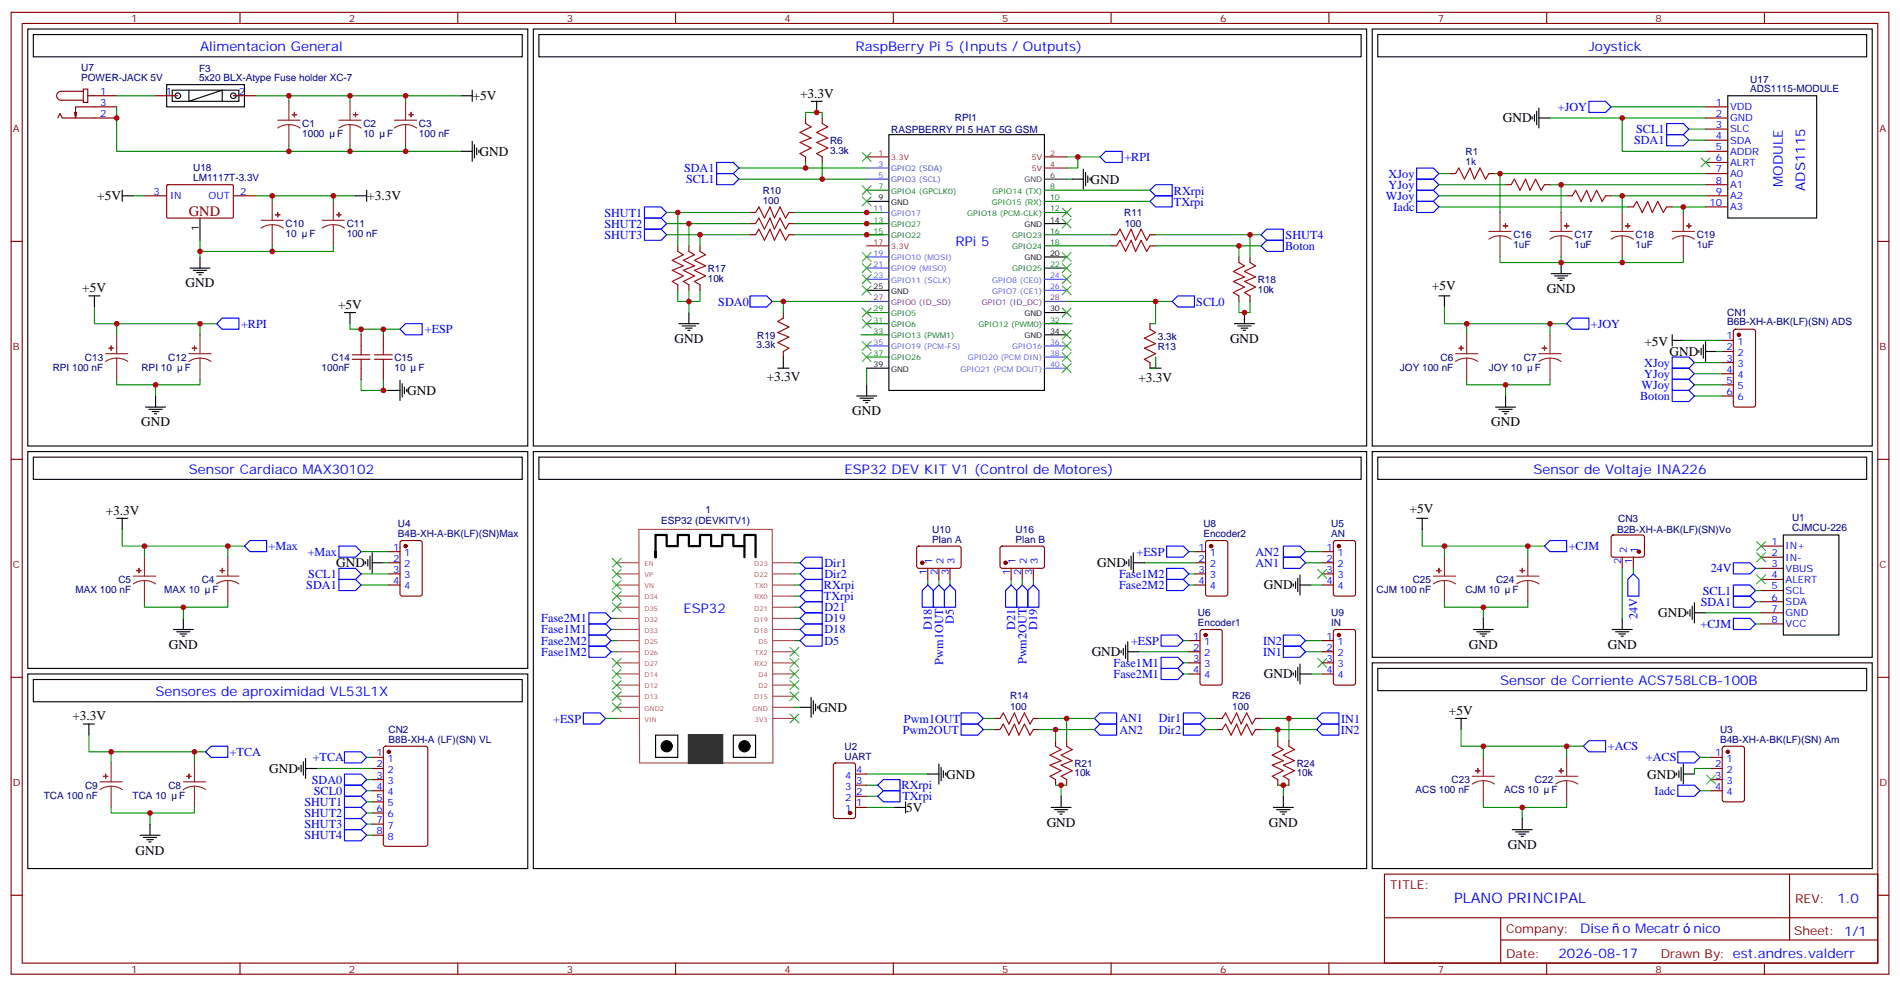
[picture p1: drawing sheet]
<svg xmlns="http://www.w3.org/2000/svg" width="603mm" height="313mm" viewBox="0 0 603 313" stroke-linecap="round" stroke-linejoin="round" font-family="sans-serif">
<defs><g id="words">
<text font-size="4.6" fill="#800" x="60" y="68.5">GND</text>
<text font-size="4.6" fill="#00f" x="461.7" y="286.3">PLANO PRINCIPAL</text>
<g font-size="4.2" fill="#00f">
<text x="63.5" y="16.3">Alimentacion General</text>
<text x="271.6" y="16.3">RaspBerry Pi 5 (Inputs / Outputs)</text>
<text x="504.5" y="16.3">Joystick</text>
<text x="566.1" y="59.3" transform="rotate(-90 566.1 59.3)">MODULE</text>
<text x="573.1" y="60.5" transform="rotate(-90 573.1 60.5)">ADS1115</text>
<text x="303.4" y="78">RPi 5</text>
<text x="60" y="150.3">Sensor Cardiaco MAX30102</text>
<text x="268.1" y="150.3">ESP32 DEV KIT V1 (Control de Motores)</text>
<text x="486.8" y="150.3">Sensor de Voltaje INA226</text>
<text x="217" y="194.4">ESP32</text>
<text x="49.4" y="220.9">Sensores de aproximidad VL53L1X</text>
<text x="476.2" y="217.3">Sensor de Corriente ACS758LCB-100B</text>
<text x="583.4" y="286.6">1.0</text>
<text x="501.7" y="296.1">Dise</text>
<text x="515.1" y="296.1">o Mecatr</text>
<text x="537.7" y="296.1">nico</text>
<text x="494.8" y="303.9">2026-08-17</text>
</g>
<g font-size="4.2">
<text x="150.1" y="31.8">+5V</text>
<text x="254" y="31">+3.3V</text>
<text x="477.1" y="38.8">GND</text>
<text x="152.2" y="49.4">GND</text>
<text x="346.3" y="58.3">GND</text>
<text x="30.9" y="63.5">+5V</text>
<text x="116.6" y="63.5">+3.3V</text>
<text x="26.1" y="92.7">+5V</text>
<text x="58.9" y="91.2">GND</text>
<text x="454.6" y="92.1">+5V</text>
<text x="491.1" y="92.9">GND</text>
<text x="107.3" y="98.1">+5V</text>
<text x="214.1" y="108.8">GND</text>
<text x="390.5" y="108.8">GND</text>
<text x="522.1" y="109.7">+5V</text>
<text x="530" y="112.9">GND</text>
<text x="129.3" y="125.3">GND</text>
<text x="243.4" y="120.8">+3.3V</text>
<text x="361.5" y="121.2">+3.3V</text>
<text x="270.6" y="131.7">GND</text>
<text x="44.8" y="135.3">GND</text>
<text x="473.4" y="135.3">GND</text>
<text x="33.5" y="163.2">+3.3V</text>
<text x="447.5" y="162.7">+5V</text>
<text x="106.7" y="180">GND</text>
<text x="348.4" y="180">GND</text>
<text x="401.3" y="187">GND</text>
<text x="526.5" y="195.8">GND</text>
<text x="53.6" y="205.8">GND</text>
<text x="346.6" y="208.2">GND</text>
<text x="466.4" y="205.8">GND</text>
<text x="510.5" y="205.8">GND</text>
<text x="401.3" y="215.2">GND</text>
<text x="259.8" y="225.8">GND</text>
<text x="460" y="226.7">+5V</text>
<text x="23" y="228.5">+3.3V</text>
<text x="85.5" y="245.2">GND</text>
<text x="300.4" y="247">GND</text>
<text x="523" y="247.1">GND</text>
<text x="287.7" y="257.6">5V</text>
<text x="332.3" y="262.2">GND</text>
<text x="402.9" y="262.2">GND</text>
<text x="478.7" y="269.3">GND</text>
<text x="43" y="271.1">GND</text>
</g>
<g font-size="3.9" fill="#00f">
<text x="494.6" y="35.2">+JOY</text>
<text x="518.8" y="45.8">SDA1</text>
<text x="519.5" y="42.2">SCL1</text>
<text x="357" y="51">+RPI</text>
<text x="217.2" y="54.6">SDA1</text>
<text x="217.8" y="58.1">SCL1</text>
<text x="440.9" y="56.3">XJoy</text>
<text x="440.9" y="59.8">YJoy</text>
<text x="372.7" y="61.7">RXrpi</text>
<text x="372.7" y="65.2">TXrpi</text>
<text x="440" y="63.4">WJoy</text>
<text x="191.9" y="68.7">SHUT1</text>
<text x="442.5" y="66.9">Iadc</text>
<text x="191.9" y="72.2">SHUT2</text>
<text x="191.9" y="75.7">SHUT3</text>
<text x="408.2" y="75.7">SHUT4</text>
<text x="408" y="79.4">Boton</text>
<text x="228.1" y="96.9">SDA0</text>
<text x="379.8" y="97">SCL0</text>
<text x="76.5" y="104">+RPI</text>
<text x="134.9" y="105.7">+ESP</text>
<text x="505.1" y="104">+JOY</text>
<text x="522" y="116.3">XJoy</text>
<text x="522" y="119.8">YJoy</text>
<text x="521.2" y="123.3">WJoy</text>
<text x="520.8" y="126.9">Boton</text>
<text x="85.3" y="174.5">+Max</text>
<text x="97.7" y="176.3">+Max</text>
<text x="261.8" y="179.8">Dir1</text>
<text x="360.9" y="176.4">+ESP</text>
<text x="398.6" y="176.3">AN2</text>
<text x="398.6" y="179.8">AN1</text>
<text x="498.1" y="174.5">+CJM</text>
<text x="97.9" y="183.3">SCL1</text>
<text x="261.8" y="183.3">Dir2</text>
<text x="355.3" y="183.3">Fase1M2</text>
<text x="543.1" y="181.6">24V</text>
<text x="97.2" y="186.9">SDA1</text>
<text x="261.6" y="190.5">TXrpi</text>
<text x="261.6" y="186.9">RXrpi</text>
<text x="355.3" y="186.9">Fase2M2</text>
<text x="540.6" y="188.6">SCL1</text>
<text x="171.9" y="197.4">Fase2M1</text>
<text x="261.8" y="193.9">D21</text>
<text x="261.8" y="197.4">D19</text>
<text x="302.9" y="198" transform="rotate(-90 302.9 198)">D5</text>
<text x="519.9" y="196.4" transform="rotate(-90 519.9 196.4)">24V</text>
<text x="540" y="192.2">SDA1</text>
<text x="171.9" y="201">Fase1M1</text>
<text x="261.8" y="201">D18</text>
<text x="295.8" y="199.8" transform="rotate(-90 295.8 199.8)">D18</text>
<text x="322.3" y="199.8" transform="rotate(-90 322.3 199.8)">D21</text>
<text x="329.3" y="199.8" transform="rotate(-90 329.3 199.8)">D19</text>
<text x="539.9" y="199.2">+CJM</text>
<text x="171.9" y="208">Fase1M2</text>
<text x="171.9" y="204.5">Fase2M2</text>
<text x="261.8" y="204.5">D5</text>
<text x="359.1" y="204.6">+ESP</text>
<text x="401" y="208">IN1</text>
<text x="401" y="204.5">IN2</text>
<text x="299.5" y="210.8" transform="rotate(-90 299.5 210.8)">Pwm1OUT</text>
<text x="325.9" y="210.7" transform="rotate(-90 325.9 210.7)">Pwm2OUT</text>
<text x="353.6" y="211.6">Fase1M1</text>
<text x="353.6" y="215.1">Fase2M1</text>
<text x="175.7" y="229.3">+ESP</text>
<text x="286.6" y="232.7">Pwm2OUT</text>
<text x="287" y="229.3">Pwm1OUT</text>
<text x="355.4" y="232.7">AN2</text>
<text x="355.4" y="229.2">AN1</text>
<text x="367.9" y="232.7">Dir2</text>
<text x="367.9" y="229.2">Dir1</text>
<text x="425.7" y="232.8">IN2</text>
<text x="425.8" y="229.2">IN1</text>
<text x="72.9" y="239.9">+TCA</text>
<text x="510.5" y="238">+ACS</text>
<text x="99.3" y="241.5">+TCA</text>
<text x="522.5" y="241.5">+ACS</text>
<text x="99" y="248.6">SDA0</text>
<text x="286.2" y="250.4">RXrpi</text>
<text x="96.6" y="255.7">SHUT1</text>
<text x="99.7" y="252.1">SCL0</text>
<text x="286.5" y="253.9">TXrpi</text>
<text x="525.4" y="252.1">Iadc</text>
<text x="96.6" y="262.7">SHUT3</text>
<text x="96.6" y="259.2">SHUT2</text>
<text x="96.6" y="266.2">SHUT4</text>
</g>
<g font-size="3.9" fill="#800">
<text x="441.3" y="281.9">TITLE:</text>
<text x="570" y="286.6">REV:</text>
<text x="478.2" y="296.1">Company:</text>
<text x="569.6" y="296.7">Sheet: 1/1</text>
<text x="478.2" y="303.8">Date:</text>
<text x="527.3" y="303.9">Drawn By: est.andres.valderr</text>
</g>
<g font-size="3.2" fill="#800">
<text x="41.6" y="6.9">1</text>
<text x="110.8" y="6.9">2</text>
<text x="179.9" y="6.9">3</text>
<text x="249.1" y="6.9">4</text>
<text x="318.2" y="6.9">5</text>
<text x="387.3" y="6.9">6</text>
<text x="456.5" y="6.9">7</text>
<text x="525.6" y="6.9">8</text>
<text x="4.1" y="42">A</text>
<text x="596.7" y="42">A</text>
<text x="4.1" y="111.2">B</text>
<text x="596.7" y="111.2">B</text>
<text x="4.1" y="180.3">C</text>
<text x="596.7" y="180.3">C</text>
<text x="4.1" y="249.4">D</text>
<text x="596.7" y="249.4">D</text>
<text x="41.6" y="308.5">1</text>
<text x="110.8" y="308.5">2</text>
<text x="179.9" y="308.5">3</text>
<text x="249.1" y="308.5">4</text>
<text x="318.2" y="308.5">5</text>
<text x="387.3" y="308.5">6</text>
<text x="456.5" y="308.5">7</text>
<text x="525.6" y="308.5">8</text>
</g>
<g font-size="3.2" fill="#000080">
<text x="25.8" y="22.7">U7</text>
<text x="63.2" y="22.8">F3</text>
<text x="25.8" y="25.7">POWER-JACK 5V</text>
<text x="63.2" y="25.8">5x20 BLX-Atype Fuse holder XC-7</text>
<text x="555.7" y="29.3">ADS1115-MODULE</text>
<text x="555.7" y="26.3">U17</text>
<text x="96" y="40.3">C1</text>
<text x="115.4" y="40.3">C2</text>
<text x="133" y="40.3">C3</text>
<text x="303.2" y="38.5">RPI1</text>
<text x="96" y="43.5">1000</text>
<text x="107.1" y="43.5">F</text>
<text x="115.4" y="43.5">10</text>
<text x="122.9" y="43.5">F</text>
<text x="133" y="43.5">100 nF</text>
<text x="263.5" y="45.7">R6</text>
<text x="283" y="42.2">RASPBERRY PI 5 HAT 5G GSM</text>
<text x="263.5" y="48.8">3.3k</text>
<text x="465.3" y="52.2">1k</text>
<text x="465.3" y="49">R1</text>
<text x="61.3" y="57.3">LM1117T-3.3V</text>
<text x="61.3" y="54.3">U18</text>
<text x="242.2" y="64.6">100</text>
<text x="242.2" y="61.4">R10</text>
<text x="356.9" y="68.6">R11</text>
<text x="90.7" y="75.2">10</text>
<text x="90.7" y="72.1">C10</text>
<text x="98.3" y="75.2">F</text>
<text x="110.1" y="75.2">100 nF</text>
<text x="110.1" y="72.1">C11</text>
<text x="357.1" y="72.1">100</text>
<text x="480.5" y="75.6">C16</text>
<text x="499.9" y="75.6">C17</text>
<text x="519.3" y="75.6">C18</text>
<text x="538.7" y="75.6">C19</text>
<text x="480.5" y="78.8">1uF</text>
<text x="499.9" y="78.8">1uF</text>
<text x="519.3" y="78.8">1uF</text>
<text x="538.7" y="78.8">1uF</text>
<text x="224.7" y="89.4">10k</text>
<text x="224.7" y="86.2">R17</text>
<text x="399.3" y="89.7">R18</text>
<text x="399.3" y="92.9">10k</text>
<text x="548.4" y="100.2">CN1</text>
<text x="240.4" y="107.4">R19</text>
<text x="367.6" y="107.9">3.3k</text>
<text x="548.4" y="103.2">B6B-XH-A-BK(LF)(SN) ADS</text>
<text x="240.2" y="110.5">3.3k</text>
<text x="367.6" y="111">R13</text>
<text x="16.7" y="117.6">RPI 100 nF</text>
<text x="27" y="114.5">C13</text>
<text x="44.9" y="117.6">RPI 10</text>
<text x="53.4" y="114.5">C12</text>
<text x="58.7" y="117.6">F</text>
<text x="102.1" y="117.6">100nF</text>
<text x="105.3" y="114.4">C14</text>
<text x="125.2" y="117.6">10</text>
<text x="125.2" y="114.4">C15</text>
<text x="132.8" y="117.6">F</text>
<text x="444.5" y="117.6">JOY 100 nF</text>
<text x="457.4" y="114.5">C6</text>
<text x="472.7" y="117.6">JOY 10</text>
<text x="483.8" y="114.5">C7</text>
<text x="487.3" y="117.6">F</text>
<text x="126.3" y="167.2">U4</text>
<text x="209.9" y="166.2">ESP32 (DEVKITV1)</text>
<text x="224" y="162.7">1</text>
<text x="382.1" y="167.2">U8</text>
<text x="422.6" y="167.2">U5</text>
<text x="513.8" y="165.6">CN3</text>
<text x="569" y="165.4">U1</text>
<text x="126.3" y="170.4">B4B-XH-A-BK(LF)(SN)Max</text>
<text x="296" y="172.2">Plan A</text>
<text x="296" y="169">U10</text>
<text x="322.4" y="172.2">Plan B</text>
<text x="322.4" y="169">U16</text>
<text x="382.1" y="170.4">Encoder2</text>
<text x="422.6" y="170.4">AN</text>
<text x="513.4" y="169.2">B2B-XH-A-BK(LF)(SN)Vo</text>
<text x="569" y="168.5">CJMCU-226</text>
<text x="37.6" y="185">C5</text>
<text x="64" y="185">C4</text>
<text x="448.6" y="185">C25</text>
<text x="475" y="185">C24</text>
<text x="24" y="188.1">MAX 100 nF</text>
<text x="52.1" y="188.1">MAX 10</text>
<text x="67.5" y="188.1">F</text>
<text x="437.1" y="188.1">CJM 100 nF</text>
<text x="465.2" y="188.1">CJM 10</text>
<text x="480.2" y="188.1">F</text>
<text x="380.3" y="195.4">U6</text>
<text x="422.6" y="195.4">U9</text>
<text x="380.3" y="198.6">Encoder1</text>
<text x="422.6" y="198.6">IN</text>
<text x="320.7" y="221.9">R14</text>
<text x="391.2" y="221.9">R26</text>
<text x="320.7" y="225.1">100</text>
<text x="391.2" y="225.1">100</text>
<text x="123.4" y="232.6">CN2</text>
<text x="546.1" y="232.5">U3</text>
<text x="123.4" y="235.6">B8B-XH-A (LF)(SN) VL</text>
<text x="268.1" y="237.8">U2</text>
<text x="546.1" y="235.7">B4B-XH-A-BK(LF)(SN) Am</text>
<text x="268.1" y="241">UART</text>
<text x="341.1" y="243.2">R21</text>
<text x="411.7" y="243.2">R24</text>
<text x="27" y="250.3">C9</text>
<text x="53.4" y="250.3">C8</text>
<text x="341.1" y="246.3">10k</text>
<text x="411.7" y="246.3">10k</text>
<text x="449.4" y="251.6">ACS 100 nF</text>
<text x="460.9" y="248.5">C23</text>
<text x="477.6" y="251.6">ACS 10</text>
<text x="487.4" y="248.5">C22</text>
<text x="492.6" y="251.6">F</text>
<text x="13.9" y="253.4">TCA 100 nF</text>
<text x="42.1" y="253.4">TCA 10</text>
<text x="56.9" y="253.4">F</text>
</g>
<g font-size="3.2" fill="#00f">
<text x="31.7" y="30">1</text>
<text x="31.7" y="33.5">3</text>
<text x="52.7" y="30">1</text>
<text x="75.8" y="30">2</text>
<text x="544.8" y="33.5">1</text>
<text x="549.3" y="35">VDD</text>
<text x="31.7" y="37.1">2</text>
<text x="544.8" y="37.1">2</text>
<text x="544.8" y="40.6">3</text>
<text x="549.3" y="38.5">GND</text>
<text x="544.8" y="44.1">4</text>
<text x="544.8" y="47.7">5</text>
<text x="549.3" y="42">SLC</text>
<text x="549.3" y="45.5">SDA</text>
<text x="544.8" y="51.2">6</text>
<text x="549.3" y="52.6">ALRT</text>
<text x="549.3" y="49.1">ADDR</text>
<text x="544.8" y="58.2">8</text>
<text x="544.8" y="54.7">7</text>
<text x="549.3" y="59.7">A1</text>
<text x="549.3" y="56.1">A0</text>
<text x="48.8" y="61.8">3</text>
<text x="54" y="63.2">IN</text>
<text x="66.2" y="63.2">OUT</text>
<text x="76.2" y="61.8">2</text>
<text x="542.8" y="65.3">10</text>
<text x="544.8" y="61.8">9</text>
<text x="549.3" y="63.2">A2</text>
<text x="549.3" y="66.7">A3</text>
<text x="548.1" y="107.6">1</text>
<text x="548.1" y="111.2">2</text>
<text x="551.6" y="109.4">1</text>
<text x="551.6" y="112.9">2</text>
<text x="548.1" y="114.7">3</text>
<text x="548.1" y="118.2">4</text>
<text x="551.6" y="116.5">3</text>
<text x="551.6" y="120">4</text>
<text x="548.1" y="121.7">5</text>
<text x="548.1" y="125.3">6</text>
<text x="551.6" y="123.5">5</text>
<text x="551.6" y="127">6</text>
<text x="562.4" y="172.9">1</text>
<text x="124.8" y="174.7">1</text>
<text x="124.8" y="178.2">2</text>
<text x="128.3" y="176.4">1</text>
<text x="128.3" y="180">2</text>
<text x="296" y="179" transform="rotate(-90 296 179)">1</text>
<text x="299.5" y="179" transform="rotate(-90 299.5 179)">2</text>
<text x="303" y="179" transform="rotate(-90 303 179)">3</text>
<text x="322.4" y="179" transform="rotate(-90 322.4 179)">1</text>
<text x="326" y="179" transform="rotate(-90 326 179)">2</text>
<text x="329.5" y="179" transform="rotate(-90 329.5 179)">3</text>
<text x="380.6" y="174.7">1</text>
<text x="380.6" y="178.2">2</text>
<text x="384.1" y="176.4">1</text>
<text x="384.1" y="180">2</text>
<text x="421.1" y="174.7">1</text>
<text x="421.1" y="178.2">2</text>
<text x="424.6" y="176.4">1</text>
<text x="424.6" y="180">2</text>
<text x="514.7" y="179" transform="rotate(-90 514.7 179)">2</text>
<text x="516.5" y="175.5" transform="rotate(-90 516.5 175.5)">2</text>
<text x="518.2" y="179" transform="rotate(-90 518.2 179)">1</text>
<text x="520" y="175.5" transform="rotate(-90 520 175.5)">1</text>
<text x="562.4" y="176.4">2</text>
<text x="562.4" y="180">3</text>
<text x="566.9" y="174.3">IN+</text>
<text x="566.9" y="177.8">IN-</text>
<text x="124.8" y="181.7">3</text>
<text x="124.8" y="185.2">4</text>
<text x="128.3" y="183.5">3</text>
<text x="294.2" y="182.5" transform="rotate(-90 294.2 182.5)">1</text>
<text x="297.7" y="182.5" transform="rotate(-90 297.7 182.5)">2</text>
<text x="301.3" y="182.5" transform="rotate(-90 301.3 182.5)">3</text>
<text x="320.7" y="182.5" transform="rotate(-90 320.7 182.5)">1</text>
<text x="324.2" y="182.5" transform="rotate(-90 324.2 182.5)">2</text>
<text x="327.7" y="182.5" transform="rotate(-90 327.7 182.5)">3</text>
<text x="380.6" y="181.7">3</text>
<text x="380.6" y="185.2">4</text>
<text x="384.1" y="183.5">3</text>
<text x="421.1" y="181.7">3</text>
<text x="421.1" y="185.2">4</text>
<text x="424.6" y="183.5">3</text>
<text x="562.4" y="183.5">4</text>
<text x="566.9" y="181.4">VBUS</text>
<text x="566.9" y="184.9">ALERT</text>
<text x="128.3" y="187">4</text>
<text x="384.1" y="187">4</text>
<text x="424.6" y="187">4</text>
<text x="562.4" y="187">5</text>
<text x="562.4" y="190.5">6</text>
<text x="566.9" y="188.4">SCL</text>
<text x="566.9" y="191.9">SDA</text>
<text x="562.4" y="194.1">7</text>
<text x="562.4" y="197.6">8</text>
<text x="566.9" y="195.5">GND</text>
<text x="378.8" y="202.9">1</text>
<text x="421.1" y="202.9">1</text>
<text x="566.9" y="199">VCC</text>
<text x="378.8" y="206.4">2</text>
<text x="378.8" y="209.9">3</text>
<text x="382.3" y="204.6">1</text>
<text x="382.3" y="208.2">2</text>
<text x="421.1" y="206.4">2</text>
<text x="421.1" y="209.9">3</text>
<text x="424.6" y="204.6">1</text>
<text x="424.6" y="208.2">2</text>
<text x="378.8" y="213.5">4</text>
<text x="382.3" y="211.7">3</text>
<text x="382.3" y="215.2">4</text>
<text x="421.1" y="213.5">4</text>
<text x="424.6" y="211.7">3</text>
<text x="424.6" y="215.2">4</text>
<text x="119.5" y="239.9">1</text>
<text x="544.6" y="239.9">1</text>
<text x="119.5" y="243.5">2</text>
<text x="123" y="241.7">1</text>
<text x="123" y="245.2">2</text>
<text x="271.8" y="245.2">4</text>
<text x="544.6" y="243.5">2</text>
<text x="548.1" y="241.7">1</text>
<text x="548.1" y="245.2">2</text>
<text x="119.5" y="247">3</text>
<text x="119.5" y="250.5">4</text>
<text x="123" y="248.7">3</text>
<text x="268.3" y="250.5">3</text>
<text x="268.3" y="247">4</text>
<text x="271.8" y="248.7">3</text>
<text x="544.6" y="247">3</text>
<text x="544.6" y="250.5">4</text>
<text x="548.1" y="248.7">3</text>
<text x="119.5" y="254">5</text>
<text x="119.5" y="257.6">6</text>
<text x="123" y="252.3">4</text>
<text x="123" y="255.8">5</text>
<text x="268.3" y="257.6">1</text>
<text x="268.3" y="254">2</text>
<text x="271.8" y="255.8">1</text>
<text x="271.8" y="252.3">2</text>
<text x="548.1" y="252.3">4</text>
<text x="119.5" y="261.1">7</text>
<text x="123" y="259.3">6</text>
<text x="123" y="262.9">7</text>
<text x="119.5" y="264.6">8</text>
<text x="123" y="266.4">8</text>
</g>
<text font-size="3.2" x="63.1" y="73.3" transform="rotate(-90 63.1 73.3)">1</text>
<g font-size="2.5" fill="#f00">
<text x="278.9" y="49.4">1</text>
<text x="282.9" y="50.8">3.3V</text>
<text x="327.6" y="50.8">5V</text>
<text x="333.4" y="49.4">2</text>
<text x="333.4" y="53">4</text>
<text x="327.6" y="54.4">5V</text>
<text x="277.3" y="77.6">17</text>
<text x="282.9" y="79.1">3.3V</text>
</g>
<g font-size="2.5" fill="#06c">
<text x="278.9" y="53">3</text>
<text x="278.9" y="56.5">5</text>
<text x="282.9" y="54.4">GPIO2 (SDA)</text>
<text x="282.9" y="57.9">GPIO3 (SCL)</text>
</g>
<g font-size="2.5" fill="#333">
<text x="325.2" y="57.9">GND</text>
<text x="333.4" y="56.5">6</text>
</g>
<g font-size="2.5" fill="#060">
<text x="278.9" y="60">7</text>
<text x="282.9" y="61.4">GPIO4 (GPCLK0)</text>
<text x="314.9" y="64.9">GPIO15 (RX)</text>
<text x="315.1" y="61.4">GPIO14 (TX)</text>
<text x="333.4" y="60">8</text>
<text x="333.4" y="63.5">10</text>
<text x="277.3" y="70.6">13</text>
<text x="307.1" y="68.5">GPIO18 (PCM-CLK)</text>
<text x="333.4" y="67.1">12</text>
<text x="277.3" y="74.1">15</text>
<text x="282.9" y="72">GPIO27</text>
<text x="282.9" y="75.5">GPIO22</text>
<text x="321.4" y="75.5">GPIO23</text>
<text x="333.4" y="74.1">16</text>
<text x="333.4" y="77.6">18</text>
<text x="321.4" y="79.1">GPIO24</text>
<text x="321.4" y="86.1">GPIO25</text>
<text x="333.4" y="84.7">22</text>
<text x="277.3" y="98.8">29</text>
<text x="282.9" y="100.2">GPIO5</text>
<text x="277.3" y="102.3">31</text>
<text x="277.3" y="105.9">33</text>
<text x="282.9" y="103.8">GPIO6</text>
<text x="282.9" y="107.3">GPIO13 (PWM1)</text>
<text x="310.7" y="103.8">GPIO12 (PWM0)</text>
<text x="333.4" y="102.3">32</text>
<text x="277.3" y="112.9">37</text>
<text x="282.9" y="114.3">GPIO26</text>
</g>
<g font-size="2.5">
<text x="278.9" y="63.5">9</text>
<text x="282.9" y="64.9">GND</text>
<text x="333.4" y="70.6">14</text>
<text x="325.2" y="72">GND</text>
<text x="325.2" y="82.6">GND</text>
<text x="333.4" y="81.2">20</text>
<text x="277.3" y="91.8">25</text>
<text x="282.9" y="93.2">GND</text>
<text x="325.2" y="100.2">GND</text>
<text x="333.4" y="98.8">30</text>
<text x="325.2" y="107.3">GND</text>
<text x="333.4" y="105.9">34</text>
<text x="277.3" y="116.5">39</text>
<text x="282.9" y="117.9">GND</text>
</g>
<g font-size="2.5" fill="#90f">
<text x="277.3" y="67.1">11</text>
<text x="282.9" y="68.5">GPIO17</text>
<text x="277.3" y="81.2">19</text>
<text x="282.9" y="82.6">GPIO10 (MOSI)</text>
<text x="277.3" y="84.7">21</text>
<text x="277.3" y="88.2">23</text>
<text x="282.9" y="86.1">GPIO9 (MISO)</text>
<text x="282.9" y="89.6">GPIO11 (SCLK)</text>
<text x="315" y="89.6">GPIO8 (CE0)</text>
<text x="333.4" y="88.2">24</text>
<text x="315" y="93.2">GPIO7 (CE1)</text>
<text x="333.4" y="91.8">26</text>
<text x="277.3" y="109.4">35</text>
<text x="282.9" y="110.8">GPIO19 (PCM-FS)</text>
<text x="321.4" y="110.8">GPIO16</text>
<text x="333.4" y="109.4">36</text>
<text x="333.4" y="112.9">38</text>
<text x="304.9" y="117.9">GPIO21 (PCM DOUT)</text>
<text x="307.3" y="114.3">GPIO20 (PCM DIN)</text>
<text x="333.4" y="116.5">40</text>
</g>
<g font-size="2.5" fill="#609">
<text x="277.3" y="95.3">27</text>
<text x="333.4" y="95.3">28</text>
<text x="282.9" y="96.7">GPIO0 (ID_SD)</text>
<text x="311.7" y="96.7">GPIO1 (ID_DC)</text>
</g>
<g font-size="2.1" fill="#a54b4b">
<text x="204.7" y="179.6">EN</text>
<text x="239.5" y="179.6">D23</text>
<text x="204.7" y="183.1">VP</text>
<text x="239.5" y="183.1">D22</text>
<text x="204.7" y="190.2">D34</text>
<text x="204.7" y="186.6">VN</text>
<text x="239.5" y="190.2">RX0</text>
<text x="239.7" y="186.6">TX0</text>
<text x="204.7" y="197.2">D32</text>
<text x="204.7" y="193.7">D35</text>
<text x="239.5" y="197.2">D19</text>
<text x="239.5" y="193.7">D21</text>
<text x="204.7" y="200.7">D33</text>
<text x="239.5" y="200.7">D18</text>
<text x="204.7" y="207.8">D26</text>
<text x="204.7" y="204.3">D25</text>
<text x="239.7" y="207.8">TX2</text>
<text x="240.8" y="204.3">D5</text>
<text x="204.7" y="214.9">D14</text>
<text x="204.7" y="211.3">D27</text>
<text x="239.5" y="211.3">RX2</text>
<text x="240.8" y="214.9">D4</text>
<text x="204.7" y="221.9">D13</text>
<text x="204.7" y="218.4">D12</text>
<text x="239.5" y="221.9">D15</text>
<text x="240.8" y="218.4">D2</text>
<text x="204.7" y="225.4">GND2</text>
<text x="239" y="225.4">GND</text>
<text x="204.7" y="229">VIN</text>
<text x="239.7" y="229">3V3</text>
</g>
</g></defs>
<g fill="none" stroke="#870000" stroke-width=".35">
<path d="M3.5 3.9h596.2v305.2h-596.2zM7.1 7.4h589.1v298.1h-589.1zM76.2 3.9v3.5M145.3 3.9v3.5M214.5 3.9v3.5M283.6 3.9v3.5M352.8 3.9v3.5M421.9 3.9v3.5M491.1 3.9v3.5M560.2 3.9v3.5M18.3 37.4l.7-1.4 .8 1.4h17.2M24.3 35.7l-.3 1.7"/>
<path d="M26.5 28.3h1.4v4.2h-1.4zM26.5 29h-7.1a1.41 1.41 0 0 0-1.4 1.4 1.41 1.41 0 0 0 1.4 1.4h7.1M27.9 30.4h9.1M37 33.9h-13v3.5l-.4-1.7M49.4 30.4h7M74.1 30.4h7M255.8 37.4v1.8M261.1 37.4v1.8M541.5 37.4h7.1M541.5 33.9h7.1M53 58.8l.3-.2h20.6l.2 .3-.1 10.1-.3 .2-20.6-.1-.2-.3zM255.8 49.8v1.7"/>
<path d="M261.1 49.8v1.7M460.4 55.1h1.7M472.7 55.1h1.8M478 58.6h1.8M490.4 58.6h1.7M541.5 41h7.1M541.5 44.5h7.1M541.5 58.6h7.1M541.5 55.1h7.1M541.5 51.5h7.1M541.5 48h7.1M3.5 76.6h3.6"/>
<path d="M45.9 62.1h7M74.1 62.1h7M215.2 78v1.8M218.7 78v1.8M222.2 78v1.8M238.1 74.5h1.8M238.1 70.9h1.8M238.1 67.4h1.8M250.5 74.5h1.7M250.5 70.9h1.7M250.5 67.4h1.7M352.8 74.5h1.7"/>
<path d="M352.8 78h1.7M365.1 74.5h1.8M365.1 78h1.8M497.4 62.1h1.8M509.8 62.1h1.7M516.8 65.7h1.8M529.2 65.7h1.7M541.5 65.7h7.1M541.5 62.1h7.1M596.2 76.6h3.5M215.2 90.3v1.8M218.7 90.3v1.8"/>
<path d="M222.2 90.3v1.8M248.7 99.2v1.7M393.3 81.5v1.8M393.3 93.9v1.7M396.9 81.5v1.8M396.9 93.9v1.7M114.7 106.2v3.5M114.7 116.8v3.5M121.7 106.2v3.5M121.7 116.8v3.5M248.7 111.5v1.8M365.1 102.7v1.8"/>
<path d="M365.1 115v1.8M546.8 108h3.5M546.8 111.5h3.5M546.8 115h3.5M546.8 118.6h3.5M550.6 104.7l.4-.2h5.7l.6 .4 .1 23.5-.5 .7-5.9 .1-.6-.5-.1-23.5zM546.8 122.1h3.5M546.8 125.6h3.5M3.5 145.7h3.6M596.2 145.7h3.5M123.5 175h3.5M123.5 178.5h3.5"/>
<path d="M127.2 171.7l.5-.2h5.6l.7 .4 .1 16.5-.5 .7h-5.9l-.6-.4-.1-16.5zM291.3 173.5l.4-.3 13 .1 .5 .7-.1 5.9-.7 .4-12.9-.1-.5-.6v-5.6zM317.7 173.5l.5-.3 13 .1 .4 .7-.1 5.9-.6 .4-13-.1-.4-.6v-5.6zM379.2 175h3.6M379.2 178.5h3.6M383 171.7l.5-.2h5.6l.7 .4v16.5l-.4 .7h-5.9l-.7-.4v-16.5zM419.8 175h3.5M419.8 178.5h3.5M423.6 171.7l.4-.2h5.7l.6 .4 .1 16.5-.5 .7h-5.9l-.6-.4-.1-16.5zM511.8 169.9l.4-.2 9.5 .1 .4 .6-.1 5.9-.6 .5-9.4-.1-.5-.6v-5.7zM515.1 176.8v3.5M518.6 176.8v3.5"/>
<path d="M559.2 173.2h7M559.2 176.8h7M123.5 182.1h3.5M123.5 185.6h3.5M294.6 180.3v3.5M298.1 180.3v3.5M301.6 180.3v3.5M321 180.3v3.5M324.6 180.3v3.5M328.1 180.3v3.5M379.2 182.1h3.6M379.2 185.6h3.6"/>
<path d="M381.2 199.9l.5-.2h5.6l.7 .4 .1 16.5-.5 .7h-5.9l-.6-.4-.1-16.5zM419.8 182.1h3.5M419.8 185.6h3.5M423.6 199.9l.4-.2h5.7l.6 .4 .1 16.5-.5 .7h-5.9l-.6-.4-.1-16.5zM559.2 180.3h7M559.2 183.8h7M559.2 187.4h7M559.2 190.9h7M559.2 194.4h7M559.2 197.9h7M3.5 214.9h3.6M377.5 203.2h3.5"/>
<path d="M377.5 206.8h3.5M377.5 210.3h3.5M377.5 213.8h3.5M419.8 203.2h3.5M419.8 206.8h3.5M419.8 210.3h3.5M419.8 213.8h3.5M596.2 214.9h3.5M121.9 237l.5-.3h12.7l.7 .5v30.6l-.4 .6-13 .1-.6-.5-.1-30.5zM315.7 227.9h1.8M315.7 231.5h1.8M328.1 227.9h1.7"/>
<path d="M328.1 231.5h1.7M335.1 235v1.7M338.7 235v1.7M386.3 227.9h1.8M386.3 231.5h1.8M398.6 227.9h1.8M398.6 231.5h1.8M405.7 235v1.7M409.2 235v1.7M547 237l.5-.3h5.7l.6 .5 .1 16.5-.5 .6-5.9 .1-.6-.5-.1-16.4zM118.2 240.3h3.5M118.2 243.8h3.5"/>
<path d="M118.2 247.3h3.5M118.2 250.9h3.5M118.2 254.4h3.5M118.2 257.9h3.5M264.8 242.2l.5-.2h5.6l.7 .5v16.5l-.4 .6-5.9 .1-.7-.5v-16.5zM271.6 256.2h3.6M271.6 252.6h3.6M271.6 249.1h3.6M271.6 245.6h3.6M335.1 247.3v1.8M338.7 247.3v1.8M405.7 247.3v1.8"/>
<path d="M409.2 247.3v1.8M543.3 240.3h3.5M543.3 243.8h3.5M543.3 247.3h3.5M543.3 250.9h3.5M118.2 261.4h3.5M118.2 265h3.5M439.6 277.3h156.6v28.2h-156.6zM568.2 277.3v20.9M3.5 284h3.6M439.6 291.2h156.5M476.5 298.2h119.6"/>
<path d="M476.5 291.2v14.1M596.2 284h3.5M76.2 305.5v3.6M145.3 305.5v3.6M214.5 305.5v3.6M283.6 305.5v3.6M352.8 305.5v3.6M421.9 305.5v3.6M491.1 305.5v3.6M560.2 305.5v3.6"/>
</g>
<g fill="none" stroke="#008700" stroke-width=".35">
<path d="M37 33.9v14.1h109.4M37 30.4h12.4M81.1 30.4h65.3M91.7 30.4v1.7M111.1 30.4v1.7M128.8 30.4v1.7M255.8 37.4v-1.7h5.3v1.7M492.1 37.4h49.4M511.5 33.9h30M515.1 37.4v10.6h26.4M91.7 46.2v1.8M111.1 46.2v1.8"/>
<path d="M128.8 46.2v1.8M234.6 56.8h40.6M234.6 53.3h40.6M255.8 51.5v1.8M261.1 51.5v5.3M338.7 56.8h1.7M338.7 49.8h10.5M342.2 49.8v3.5h-3.5M456.8 55.1h3.6M456.8 58.6h21.2M474.5 55.1h1.7v12.3M476.2 55.1h65.3"/>
<path d="M492.1 58.6h3.6v8.8M495.7 58.6h45.8M536.2 44.5h5.3M536.2 41h5.3M42.3 62.1h3.6M63.5 76.2v5.3M81.1 62.1h31.8M86.4 78v1.8h-22.9M86.4 62.1v1.8M105.8 78v1.8h-19.4M105.8 62.1v1.8M211.7 67.4h26.4"/>
<path d="M211.7 70.9h26.4M211.7 74.5h26.4M215.2 67.4v10.6M218.7 70.9v7.1M222.2 74.5v3.5M252.2 67.4h28.3M252.2 70.9h28.3M252.2 74.5h28.3M338.7 74.5h14.1M338.7 78h14.1M338.7 60.4h26.4M338.7 63.9h26.4"/>
<path d="M366.9 78h26.4v3.5M366.9 74.5h33.5M393.3 78h7.1M396.9 74.5v7M456.8 62.1h40.6M456.8 65.7h60M511.5 62.1h3.6v5.3M515.1 62.1h26.4M530.9 65.7h3.6v1.7M534.5 65.7h7M30 97.4v5.3h38.8M215.2 92.1v3.5h3.5v3.6"/>
<path d="M218.7 92.1v3.5h3.5v-3.5M245.2 95.6h30M248.7 95.6v3.6M338.7 95.6h33.5M366.9 95.6v7.1h-1.8M393.3 95.6v3.6h3.6v-3.6M458.6 97.4v5.3h38.8M476.2 81.5v1.8h19.5M495.7 81.5v1.8h19.4v-1.8M534.5 81.5v1.8h-19.4M37 102.7v3.5M63.5 102.7v3.5"/>
<path d="M111.1 102.7v1.8h15.9M114.7 104.5v1.7M121.7 104.5v1.7M273.4 106.2h1.8M275.2 116.8v5.3M338.7 102.7h1.7M366.9 113.3v3.5h-1.8M465.7 102.7v3.5M492.1 102.7v3.5M534.5 108h12.3M538 118.6h8.8M538 115h8.8"/>
<path d="M545 111.5h1.8M37 120.3v1.8h26.5v-1.8M49.4 122.1v3.5M114.7 120.3v3.6h7v-3.6M121.7 123.9h1.8M465.7 120.3v1.8h26.4v-1.8M478 122.1v3.5M538 125.6h8.8M538 122.1h8.8M38.8 168v5.2h38.8M45.9 173.2v3.6M72.3 173.2v3.6"/>
<path d="M114.7 175h8.8M121.7 178.5h1.8M252.2 178.5h1.8M363.4 178.5h15.8M377.5 175h1.7M414.5 175h5.3M414.5 178.5h5.3M451.6 168v5.2h38.8M458.6 173.2v3.6M485.1 173.2v3.6M45.9 190.9v1.8h26.4v-1.8M58.2 192.7v3.5"/>
<path d="M114.7 182.1h8.8M114.7 185.6h8.8M194 199.7h1.8M194 196.2h1.8M252.2 182.1h1.8M252.2 185.6h1.8M252.2 199.7h1.8M252.2 196.2h1.8M252.2 192.7h1.8M252.2 189.1h1.8M294.6 183.8v1.8M298.1 183.8v1.8"/>
<path d="M301.6 183.8v1.8M321 183.8v1.8M324.6 183.8v1.8M328.1 183.8v1.8M377.5 182.1h1.7M377.5 185.6h1.7M416.3 185.6h3.5M458.6 190.9v1.8h26.5v-1.8M471 192.7v3.5M515.1 180.3v15.9M518.6 180.3v1.8M541.5 194.4h17.7"/>
<path d="M557.4 180.3h1.8M557.4 187.4h1.8M557.4 190.9h1.8M557.4 197.9h1.8M194 203.2h1.8M194 206.8h1.8M252.2 203.2h1.8M361.6 206.8h15.9M375.7 203.2h1.8M375.7 210.3h1.8M375.7 213.8h1.8M414.5 203.2h5.3"/>
<path d="M414.5 206.8h5.3M416.3 213.8h3.5M28.2 233.2v5.3h37.1M35.3 238.5v3.5M61.7 238.5v3.5M192.3 227.9h3.5M252.2 224.4h1.8M312.2 227.9h3.5M312.2 231.5h3.5M329.8 227.9h8.9v7.1M329.8 231.5h5.3v3.5M335.1 231.5h12.4"/>
<path d="M338.7 227.9h8.8M382.8 227.9h3.5M382.8 231.5h3.5M400.4 231.5h5.3v3.5M400.4 227.9h8.8v7.1M405.7 231.5h12.3M409.2 227.9h8.8M463.9 231.5v5.2h38.8M471 236.7v3.6M497.4 236.7v3.6M35.3 256.2v1.7h26.4v-1.7M47.6 257.9v3.5"/>
<path d="M100.5 243.8h17.7M116.4 247.3h1.8M116.4 250.9h1.8M116.4 240.3h1.8M116.4 254.4h1.8M116.4 257.9h1.8M275.2 249.1h3.5M275.2 252.6h3.5M275.2 256.2h8.8M275.2 245.6h19.4M335.1 249.1h3.6M336.9 249.1v3.5"/>
<path d="M405.7 249.1h3.5M407.5 249.1v3.5M471 254.4v1.8h26.4v-1.8M483.3 256.2v3.5M539.8 250.9h3.5M539.8 240.3h3.5M543.3 243.8h-5.3v1.8M116.4 261.4h1.8M116.4 265h1.8"/>
</g>
<g fill="none" stroke="#8c2424" stroke-width=".35">
<path d="M88.2 38.1h7M91.7 39.5l-1.8 .3-1.7 .8M91.7 39.5l1.9 .3 1.6 .8M91.7 32.1v6M91.7 39.5v6.7M107.6 38.1h7.1M111.1 39.5l-1.8 .3-1.7 .8M111.1 39.5l1.9 .3 1.7 .8M111.1 32.1v6M111.1 39.5v6.7M125.2 38.1h7.1M128.8 39.5l-1.9 .3-1.7 .8"/>
<path d="M128.8 39.5l1.8 .3 1.7 .8M128.8 32.1v6M128.8 39.5v6.7M82.9 69.9h7.1M86.4 71.3l-1.8 .2-1.7 .9M86.4 71.3l1.9 .2 1.7 .9M86.4 63.9v6M86.4 71.3v6.7M102.3 69.9h7.1M105.8 71.3l-1.8 .2-1.7 .9M105.8 71.3l1.9 .2 1.7 .9M105.8 63.9v6"/>
<path d="M105.8 71.3v6.7M472.7 73.4h7.1M476.2 74.8l-1.8 .3-1.7 .8M476.2 74.8l1.9 .3 1.7 .8M476.2 67.4v6M476.2 74.8v6.7M492.1 73.4h7.1M495.7 74.8l-1.9 .3-1.7 .8M495.7 74.8l1.8 .3 1.7 .8M495.7 67.4v6M495.7 74.8v6.7M511.5 73.4h7.1"/>
<path d="M515.1 74.8l-1.9 .3-1.7 .8M515.1 74.8l1.8 .3 1.7 .8M515.1 67.4v6M515.1 74.8v6.7M530.9 73.4h7.1M534.5 74.8l-1.9 .3-1.7 .8M534.5 74.8l1.8 .3 1.7 .8M534.5 67.4v6M534.5 74.8v6.7M33.5 112.2h7.1M37 113.6l1.9 .3 1.7 .8M37 113.6l-1.8 .3-1.7 .8"/>
<path d="M37 106.2v6M37 113.6v6.7M60 112.2h7M63.5 113.6l1.9 .3 1.6 .8M63.5 113.6l-1.9 .3-1.6 .8M63.5 106.2v6M63.5 113.6v6.7M462.1 112.2h7.1M465.7 113.6l1.8 .3 1.7 .8M465.7 113.6l-1.9 .3-1.7 .8M465.7 106.2v6M465.7 113.6v6.7"/>
<path d="M488.6 112.2h7.1M492.1 113.6l1.9 .3 1.7 .8M492.1 113.6l-1.8 .3-1.7 .8M492.1 106.2v6M492.1 113.6v6.7M45.9 176.8v6M72.3 176.8v6M458.6 176.8v6M485.1 176.8v6M42.3 182.8h7.1M45.9 184.2l1.8 .2 1.7 .8M45.9 184.2l-1.9 .2-1.7 .8"/>
<path d="M45.9 184.2v6.7M68.8 182.8h7M72.3 184.2l1.9 .2 1.6 .8M72.3 184.2l-1.8 .2-1.7 .8M72.3 184.2v6.7M455.1 182.8h7M458.6 184.2l1.9 .2 1.6 .8M458.6 184.2l-1.8 .2-1.7 .8M458.6 184.2v6.7M481.5 182.8h7.1M485.1 184.2l1.8 .2 1.7 .8M485.1 184.2l-1.9 .2-1.7 .8"/>
<path d="M485.1 184.2v6.7M31.7 248h7.1M35.3 249.4l1.8 .3 1.7 .8M35.3 249.4l-1.9 .3-1.7 .8M35.3 242v6M35.3 249.4v6.8M58.2 248h7.1M61.7 249.4l1.9 .3 1.7 .8M61.7 249.4l-1.8 .3-1.7 .8M61.7 242v6M61.7 249.4v6.8M467.4 246.3h7.1"/>
<path d="M471 247.7l1.8 .2 1.7 .8M471 247.7l-1.9 .2-1.7 .8M471 240.3v6M471 247.7v6.7M493.9 246.3h7M497.4 247.7l1.9 .2 1.6 .8M497.4 247.7l-1.8 .2-1.7 .8M497.4 240.3v6M497.4 247.7v6.7"/>
</g>
<g fill="#8c2424" stroke="#8c2424" stroke-width=".35">
<path d="M92.8 36.4h1.4z"/>
<path d="M93.5 35.7v1.4z"/>
<path d="M112.2 36.4h1.4z"/>
<path d="M112.9 35.7v1.4z"/>
<path d="M129.8 36.4h1.4z"/>
<path d="M130.5 35.7v1.4z"/>
<path d="M43.4 181h1.4z"/>
<path d="M44.1 180.3v1.4z"/>
<path d="M69.8 181h1.5z"/>
<path d="M70.6 180.3v1.4z"/>
<path d="M59.3 246.3h1.4z"/>
<path d="M60 245.6v1.4z"/>
<path d="M32.8 246.3h1.4z"/>
<path d="M33.5 245.6v1.4z"/>
<path d="M463.2 110.5h1.4z"/>
<path d="M463.9 109.7v1.5z"/>
<path d="M489.7 110.5h1.4z"/>
<path d="M490.4 109.7v1.5z"/>
<path d="M87.5 68.1l1.4 .1z"/>
<path d="M88.2 67.4v1.4z"/>
<path d="M106.9 68.1l1.4 .1z"/>
<path d="M107.6 67.4v1.4z"/>
<path d="M61 110.5h1.4z"/>
<path d="M61.7 109.7l.1 1.5z"/>
<path d="M34.6 110.5h1.4z"/>
<path d="M35.3 109.7v1.5z"/>
<path d="M477.3 71.6l1.4 .1z"/>
<path d="M478 70.9v1.5z"/>
<path d="M496.7 71.6l1.4 .1z"/>
<path d="M497.4 70.9v1.5z"/>
<path d="M516.1 71.6l1.4 .1z"/>
<path d="M516.8 70.9v1.5z"/>
<path d="M535.5 71.6l1.4 .1z"/>
<path d="M536.2 70.9v1.5z"/>
<path d="M494.9 244.5h1.5z"/>
<path d="M495.7 243.8v1.4z"/>
<path d="M468.5 244.5h1.4z"/>
<path d="M469.2 243.8v1.4z"/>
<path d="M482.6 181h1.4z"/>
<path d="M483.3 180.3v1.4z"/>
<path d="M456.1 181h1.5z"/>
<path d="M456.8 180.3l.1 1.4z"/>
</g>
<g fill="none" stroke="#000" stroke-width=".35">
<path d="M8.8 9.2h158.8v132.3h-158.8zM10.6 11h155.2v7h-155.2zM169.3 9.2h264.6v132.3h-264.6zM171.1 11h261.1v7h-261.1zM435.7 9.2h158.7v132.3h-158.7zM437.4 11h155.3v7h-155.3zM52.9 26.8h24.7v7.1h-24.7zM54.7 28.6h21.1v3.5h-21.1zM60 28.6v3.5l10.6-3.5v3.5M146.4 30.4h3.5M149.9 28.6v3.5M257.5 32.1h3.6"/>
<path d="M259.3 32.1v3.6M486.5 37.1v.7M487.2 36.4v2.1M487.9 35.3v4.2M488.6 37.4h3.5M488.6 34.3v6.3M548.6 30.4h28.2v38.8h-28.2zM146.4 48h3.5M149.9 44.8v6.4M150.6 45.9v4.2M151.3 47v2.1M152 47.7v.7"/>
<path d="M282.2 42.7h49.4v81.2h-49.4zM340.4 56.8h3.6M344 53.7v6.3M344.7 54.7v4.2M345.4 55.8v2.1M346.1 56.5v.7M38.8 62.1h3.5M38.8 60.4v3.5M63.5 69.2v7M112.9 62.1h3.5M116.4 60.4v3.5M275.2 63.9h7"/>
<path d="M331.6 70.9h7.1M28.2 93.9h3.5M30 93.9v3.5M60.3 85.1h6.4M61.4 85.8h4.2M62.4 86.5h2.2M63.1 87.2h.8M63.5 81.5v3.6M109.4 99.2h3.5M111.1 99.2v3.5M218.7 99.2v3.5M275.2 92.1h7"/>
<path d="M331.6 81.5h7.1M331.6 99.2h7.1M395.1 99.2v3.5M456.8 93.9h3.6M458.6 93.9v3.5M492.5 86.8h6.3M493.5 87.5h4.3M494.6 88.2h2.1M495.3 88.9h.7M495.7 83.3v3.5M215.5 102.7h6.4M216.6 103.4h4.2"/>
<path d="M217.7 104.1h2.1M218.4 104.8h.7M246.9 116.8h3.6M248.7 113.3v3.5M275.2 116.8h7M331.6 106.2h7.1M365.1 116.8h3.6M366.9 113.3v3.5M391.9 102.7h6.4M393 103.4h4.2M394.1 104.1h2.1M394.8 104.8h.7"/>
<path d="M530.9 108h3.6M530.9 106.2v3.5M539.4 111.2v.7M540.1 110.5v2.1M540.8 109.4v4.2M541.5 111.5h3.5M541.5 108.3v6.4M46.2 129.2h6.4M47.3 129.9h4.2M48.3 130.6h2.1M49 131.3h.7M49.4 125.6v3.6"/>
<path d="M123.5 123.9h3.5M127 120.7v6.3M127.7 121.7v4.3M128.4 122.8v2.1M129.1 123.5v.7M272 125.6h6.3M273 126.3h4.3M274.1 127h2.1M274.8 127.7h.7M275.2 122.1v3.5M474.8 129.2h6.4M475.9 129.9h4.2"/>
<path d="M477 130.6h2.1M477.7 131.3h.7M478 125.6v3.6M8.8 143.3h158.8v68.8h-158.8zM10.6 145h155.2v7.1h-155.2zM169.3 143.3h264.6v132.3h-264.6zM171.1 145h261.1v7.1h-261.1zM435.7 143.3h158.7v65.2h-158.7zM437.4 145h155.3v7.1h-155.3zM37 164.4h3.6M38.8 164.4v3.6M116.1 178.2v.7"/>
<path d="M116.8 177.5v2.1M117.5 176.4v4.3M118.2 178.5h3.5M118.2 175.4v6.3M357.7 178.2v.7M358.4 177.5v2.1M359.1 176.4v4.3M359.8 178.5h3.6M359.8 175.4v6.3M449.8 164.4h3.5M451.6 164.4v3.6M566.2 169.7h17.6v31.8h-17.6z"/>
<path d="M55 199.7h6.4M58.2 196.2v3.5M410.6 185.2v.7M411.3 184.5v2.2M412 183.5v4.2M412.7 185.6h3.6M412.7 182.4v6.4M467.8 199.7h6.3M471 196.2v3.5M511.9 199.7h6.3M515.1 196.2v3.5M535.9 194.1v.7"/>
<path d="M536.6 193.4v2.1M537.3 192.3v4.2M538 194.4h3.5M538 191.2v6.4M8.8 213.8h158.8v61.8h-158.8zM10.6 215.6h155.2v7h-155.2zM56.1 200.4h4.2M57.1 201.1h2.2M57.9 201.8h.7M356 206.4v.7M356.7 205.7v2.1M357.4 204.6v4.3"/>
<path d="M358.1 206.8h3.5M358.1 203.6v6.3M410.6 213.5v.7M411.3 212.8v2.1M412 211.7v4.2M412.7 210.6v6.4M412.7 213.8h3.6M435.7 210.3h158.7v65.3h-158.7zM437.4 212.1h155.3v7h-155.3zM468.8 200.4h4.3M469.9 201.1h2.1M470.6 201.8h.7"/>
<path d="M512.9 200.4h4.3M514 201.1h2.1M514.7 201.8h.7M26.5 229.7h3.5M28.2 229.7v3.5M208.1 233.2h7.1v7.1h-7.1zM232.8 233.2h7.1v7.1h-7.1zM254 224.4h3.5M257.5 221.2v6.4M258.2 222.3v4.2M258.9 223.3v2.2M259.6 224v.8"/>
<path d="M462.1 227.9h3.6M463.9 227.9v3.6M94.9 243.5v.7M95.6 242.7v2.2M96.3 241.7v4.2M97 243.8h3.5M97 240.6v6.4M284 256.2h3.5M287.5 254.4v3.5M294.6 245.6h3.5M298.1 242.4v6.3M298.8 243.5v4.2"/>
<path d="M299.5 244.5v2.1M300.2 245.2v.7M333.7 256.2h6.4M334.8 256.9h4.2M335.8 257.6h2.2M336.5 258.3h.8M336.9 252.6v3.6M404.3 256.2h6.3M405.3 256.9h4.3M406.4 257.6h2.1M407.1 258.3h.7M407.5 252.6v3.6"/>
<path d="M483.3 259.7v3.5M532.3 245.2v.7M533 244.5v2.1M533.8 243.5v4.2M534.5 245.6h3.5M534.5 242.4v6.3M44.4 265h6.4M45.5 265.7h4.2M46.6 266.4h2.1M47.3 267.1h.7M47.6 261.4v3.6M480.1 263.2h6.4"/>
<path d="M481.2 263.9h4.2M482.2 264.6h2.2M483 265.3h.7"/>
<circle cx="56.4" cy="30.4" r=".88"/>
<circle cx="74.1" cy="30.4" r=".88"/>
</g>
<g fill="none" stroke="#00f" stroke-width=".35">
<path d="M504.5 32.1h5.3l1.7 1.8-1.7 1.8h-5.3zM529.2 39.2h5.3l1.7 1.8-1.7 1.7h-5.3zM227.5 51.5h5.3l1.8 1.8-1.8 1.8h-5.3zM227.5 55.1h5.3l1.8 1.7-1.8 1.8h-5.3zM349.2 49.8l1.8-1.8h5.3v3.5h-5.3zM449.8 53.3h5.3l1.7 1.8-1.7 1.7h-5.3zM449.8 56.8h5.3l1.7 1.8-1.7 1.8h-5.3zM529.2 42.7h5.3l1.7 1.8-1.7 1.7h-5.3zM204.6 65.7h5.3l1.8 1.7-1.8 1.8h-5.3zM204.6 69.2h5.3l1.8 1.7-1.8 1.8h-5.3zM204.6 72.7h5.3l1.8 1.8-1.8 1.7h-5.3zM365.1 60.4l1.8-1.8h5.3v3.5h-5.3z"/>
<path d="M365.1 63.9l1.8-1.8h5.3v3.6h-5.3zM400.4 74.5l1.8-1.8h5.3v3.5h-5.3zM400.4 78l1.8-1.8h5.3v3.6h-5.3zM449.8 60.4h5.3l1.7 1.7-1.7 1.8h-5.3zM449.8 63.9h5.3l1.7 1.8-1.7 1.7h-5.3zM238.1 93.9h5.3l1.8 1.7-1.8 1.8h-5.3zM373.9 93.9h5.3v3.5h-5.3l-1.7-1.8zM68.8 102.7l1.8-1.8h5.2v3.6h-5.2zM127 104.5l1.8-1.8h5.3v3.5h-5.3zM497.4 102.7l1.8-1.8h5.3v3.6h-5.3zM530.9 113.3h5.3l1.8 1.7-1.8 1.8h-5.3zM530.9 116.8h5.3l1.8 1.8-1.8 1.7h-5.3z"/>
<path d="M530.9 120.3h5.3l1.8 1.8-1.8 1.8h-5.3zM530.9 123.9h5.3l1.8 1.7-1.8 1.8h-5.3zM77.6 173.2l1.8-1.7h5.3v3.5h-5.3zM107.6 173.2h5.3l1.8 1.8-1.8 1.8h-5.3zM255.8 176.8h5.3v3.5h-5.3l-1.8-1.8zM370.4 173.2h5.3l1.8 1.8-1.8 1.8h-5.3zM407.5 173.2h5.2l1.8 1.8-1.8 1.8h-5.2zM407.5 176.8h5.2l1.8 1.7-1.8 1.8h-5.2zM490.4 173.2l1.7-1.7h5.3v3.5h-5.3zM550.3 178.5h5.3l1.8 1.8-1.8 1.8h-5.3zM107.6 180.3h5.3l1.8 1.8-1.8 1.7h-5.3zM107.6 183.8h5.3l1.8 1.8-1.8 1.8h-5.3z"/>
<path d="M187 197.9h5.3l1.7 1.8-1.7 1.8h-5.3zM187 194.4h5.3l1.7 1.8-1.7 1.7h-5.3zM254 192.7l1.8-1.8h5.3v3.5h-5.3zM254 196.2l1.8-1.8h5.3v3.5h-5.3zM254 189.1l1.8-1.7h5.3v3.5h-5.3zM254 185.6l1.8-1.8h5.3v3.6h-5.3zM255.8 197.9h5.3v3.6h-5.3l-1.8-1.8zM255.8 180.3h5.3v3.5h-5.3l-1.8-1.7zM294.6 185.6l1.7 1.8v5.3h-3.5v-5.3zM298.1 185.6l1.8 1.8v5.3h-3.6v-5.3zM301.6 185.6l1.8 1.8v5.3h-3.5v-5.3zM321 185.6l1.8 1.8v5.3h-3.5v-5.3z"/>
<path d="M324.6 185.6l1.7 1.8v5.3h-3.5v-5.3zM328.1 185.6l1.7 1.8v5.3h-3.5v-5.3zM370.4 183.8h5.3l1.8 1.8-1.8 1.8h-5.3zM370.4 180.3h5.3l1.8 1.8-1.8 1.7h-5.3zM518.6 182.1l1.7 1.7v5.3h-3.5v-5.3zM550.3 185.6h5.3l1.8 1.8-1.8 1.7h-5.3zM550.3 189.1h5.3l1.8 1.8-1.8 1.8h-5.3zM550.3 196.2h5.3l1.8 1.7-1.8 1.8h-5.3zM187 205h5.3l1.7 1.8-1.7 1.7h-5.3zM187 201.5h5.3l1.7 1.7-1.7 1.8h-5.3zM254 203.2l1.8-1.7h5.3v3.5h-5.3zM368.7 201.5h5.2l1.8 1.7-1.8 1.8h-5.2z"/>
<path d="M368.7 208.5h5.2l1.8 1.8-1.8 1.8h-5.2zM368.7 212.1h5.2l1.8 1.7-1.8 1.8h-5.2zM407.5 205h5.2l1.8 1.8-1.8 1.7h-5.2zM407.5 201.5h5.2l1.8 1.7-1.8 1.8h-5.2zM65.3 238.5l1.7-1.8h5.3v3.6h-5.3zM109.4 238.5h5.3l1.7 1.8-1.7 1.7h-5.3zM185.2 226.2h5.3l1.8 1.7-1.8 1.8h-5.3zM305.2 226.2h5.2l1.8 1.7-1.8 1.8h-5.2zM305.2 229.7h5.2l1.8 1.8-1.8 1.7h-5.2zM347.5 227.9l1.7-1.7h5.3v3.5h-5.3zM349.2 229.7h5.3v3.5h-5.3l-1.7-1.7zM375.7 229.7h5.3l1.8 1.8-1.8 1.7h-5.3z"/>
<path d="M375.7 226.2h5.3l1.8 1.7-1.8 1.8h-5.3zM418 227.9l1.8-1.7h5.3v3.5h-5.3zM418 231.5l1.8-1.8h5.3v3.5h-5.3zM504.5 235h5.3v3.5h-5.3l-1.8-1.8zM532.7 238.5h5.3l1.8 1.8-1.8 1.7h-5.3zM109.4 259.7h5.3l1.7 1.7-1.7 1.8h-5.3zM109.4 256.2h5.3l1.7 1.7-1.7 1.8h-5.3zM109.4 252.6h5.3l1.7 1.8-1.7 1.8h-5.3zM109.4 245.6h5.3l1.7 1.7-1.7 1.8h-5.3zM109.4 249.1h5.3l1.7 1.8-1.7 1.7h-5.3zM278.7 252.6l1.8-1.7h5.3v3.5h-5.3zM278.7 249.1l1.8-1.8h5.3v3.6h-5.3z"/>
<path d="M532.7 249.1h5.3l1.8 1.8-1.8 1.7h-5.3zM109.4 263.2h5.3l1.7 1.8-1.7 1.7h-5.3z"/>
</g>
<g fill="#870000" stroke="#870000" stroke-width=".35">
<circle cx="552.1" cy="106.2" r=".53"/>
<circle cx="123.5" cy="238.5" r=".53"/>
<circle cx="548.6" cy="238.5" r=".53"/>
<circle cx="520.3" cy="175" r=".53"/>
<circle cx="128.8" cy="173.2" r=".53"/>
<circle cx="269.9" cy="257.9" r=".53"/>
<circle cx="425.1" cy="173.2" r=".53"/>
<circle cx="382.8" cy="201.5" r=".53"/>
<circle cx="384.5" cy="173.2" r=".53"/>
<circle cx="425.1" cy="201.5" r=".53"/>
<circle cx="292.8" cy="178.5" r=".53"/>
<circle cx="319.3" cy="178.5" r=".53"/>
</g>
<path d="M275.2 49.8h7M331.6 49.8h7.1M331.6 53.3h7.1M275.2 78h7" fill="none" stroke="#f00" stroke-width=".35"/>
<path d="M275.2 53.3h7M275.2 56.8h7" fill="none" stroke="#06c" stroke-width=".35"/>
<path d="M331.6 56.8h7.1" fill="none" stroke="#333" stroke-width=".35"/>
<g fill="none" stroke="#060" stroke-width=".35">
<path d="M275.2 60.4h7M275.2 70.9h7M275.2 74.5h7M331.6 60.4h7.1M331.6 63.9h7.1M331.6 67.4h7.1M331.6 74.5h7.1M331.6 78h7.1M275.2 99.2h7M331.6 85.1h7.1M275.2 102.7h7M275.2 106.2h7"/>
<path d="M275.2 113.3h7M331.6 102.7h7.1"/>
</g>
<path d="M275.2 67.4h7M275.2 81.5h7M275.2 85.1h7M275.2 88.6h7M331.6 88.6h7.1M331.6 92.1h7.1M275.2 109.7h7M331.6 109.7h7.1M331.6 113.3h7.1M331.6 116.8h7.1" fill="none" stroke="#90f" stroke-width=".35"/>
<path d="M275.2 95.6h7M331.6 95.6h7.1" fill="none" stroke="#609" stroke-width=".35"/>
<g fill="none" stroke="#a10000" stroke-width=".35">
<path d="M255.8 39.2l1.7 1.1-3.5 1.7 3.5 1.8-3.5 1.4 3.5 1.8-3.5 1.7 1.8 1.1M261.1 39.2l1.7 1.1-3.5 1.7 3.5 1.8-3.5 1.4 3.5 1.8-3.5 1.7 1.8 1.1M462.1 55.1l1.1-1.8 1.8 3.5 1.7-3.5 1.4 3.5 1.8-3.5 1.8 3.5 1-1.7M479.8 58.6l1-1.8 1.8 3.6 1.8-3.6 1.4 3.6 1.7-3.6 1.8 3.6 1.1-1.8M215.2 79.8l1.8 1-3.6 1.8 3.6 1.7-3.6 1.5 3.6 1.7-3.6 1.8 1.8 1M218.7 79.8l1.8 1-3.5 1.8 3.5 1.7-3.5 1.5 3.5 1.7-3.5 1.8 1.7 1M222.2 79.8l1.8 1-3.5 1.8 3.5 1.7-3.5 1.5 3.5 1.7-3.5 1.8 1.7 1M239.9 74.5l1-1.8 1.8 3.5 1.8-3.5 1.4 3.5 1.7-3.5 1.8 3.5 1.1-1.7M239.9 70.9l1-1.7 1.8 3.5 1.8-3.5 1.4 3.5 1.7-3.5 1.8 3.5 1.1-1.8M239.9 67.4l1-1.7 1.8 3.5 1.8-3.5 1.4 3.5 1.7-3.5 1.8 3.5 1.1-1.8M354.5 74.5l1.1-1.8 1.8 3.5 1.7-3.5 1.4 3.5 1.8-3.5 1.8 3.5 1-1.7M354.5 78l1.1-1.8 1.8 3.6 1.7-3.6 1.4 3.6 1.8-3.6 1.8 3.6 1-1.8"/>
<path d="M499.2 62.1l1-1.7 1.8 3.5 1.8-3.5 1.4 3.5 1.7-3.5 1.8 3.5 1.1-1.8M518.6 65.7l1-1.8 1.8 3.5 1.8-3.5 1.4 3.5 1.7-3.5 1.8 3.5 1.1-1.7M393.3 83.3l1.8 1-3.5 1.8 3.5 1.8-3.5 1.4 3.5 1.8-3.5 1.7 1.7 1.1M396.9 83.3l1.7 1-3.5 1.8 3.5 1.8-3.5 1.4 3.5 1.8-3.5 1.7 1.8 1.1M111.8 114h5.7M111.8 112.6h5.7M114.7 109.7v2.9M114.7 114v2.8M118.9 114h5.6M118.9 112.6h5.6M121.7 109.7v2.9M121.7 114v2.8"/>
<path d="M248.7 100.9l-1.8 1.1 3.6 1.8-3.6 1.7 3.6 1.4-3.6 1.8 3.6 1.8-1.8 1M365.1 104.5l1.8 1-3.5 1.8 3.5 1.7-3.5 1.5 3.5 1.7-3.5 1.8 1.7 1M317.5 227.9l1.1-1.7 1.7 3.5 1.8-3.5 1.4 3.5 1.8-3.5 1.7 3.5 1.1-1.8M317.5 231.5l1.1-1.8 1.7 3.5 1.8-3.5 1.4 3.5 1.8-3.5 1.7 3.5 1.1-1.7M335.1 236.7l1.8 1.1-3.5 1.8 3.5 1.7-3.5 1.4 3.5 1.8-3.5 1.8 1.7 1M338.7 236.7l1.7 1.1-3.5 1.8 3.5 1.7-3.5 1.4 3.5 1.8-3.5 1.8 1.8 1M388.1 231.5l1-1.8 1.8 3.5 1.7-3.5 1.5 3.5 1.7-3.5 1.8 3.5 1-1.7M388.1 227.9l1-1.7 1.8 3.5 1.7-3.5 1.5 3.5 1.7-3.5 1.8 3.5 1-1.8M405.7 236.7l1.8 1.1-3.6 1.8 3.6 1.7-3.6 1.4 3.6 1.8-3.6 1.8 1.8 1M409.2 236.7l1.8 1.1-3.5 1.8 3.5 1.7-3.5 1.4 3.5 1.8-3.5 1.8 1.7 1"/>
</g>
<g fill="none" stroke="#3c3" stroke-width=".35">
<path d="M273.8 58.9l2.8 2.9M273.8 48.4l2.8 2.8M276.6 58.9l-2.8 2.9M276.6 48.4l-2.8 2.8M540.1 50.1l2.8 2.9M542.9 50.1l-2.8 2.9M273.8 62.5l2.8 2.8M276.6 62.5l-2.8 2.8M337.3 69.5l2.8 2.9M337.3 66l2.8 2.8M340.1 69.5l-2.8 2.9M340.1 66l-2.8 2.8"/>
<path d="M273.8 83.6l2.8 2.9M273.8 80.1l2.8 2.8M273.8 90.7l2.8 2.8M273.8 87.2l2.8 2.8M273.8 97.8l2.8 2.8M276.6 83.6l-2.8 2.9M276.6 80.1l-2.8 2.8M276.6 90.7l-2.8 2.8M276.6 87.2l-2.8 2.8M276.6 97.8l-2.8 2.8M337.3 90.7l2.8 2.8M337.3 87.2l2.8 2.8"/>
<path d="M337.3 83.6l2.8 2.9M337.3 80.1l2.8 2.8M337.3 97.8l2.8 2.8M340.1 90.7l-2.8 2.8M340.1 87.2l-2.8 2.8M340.1 83.6l-2.8 2.9M340.1 80.1l-2.8 2.8M340.1 97.8l-2.8 2.8M273.8 101.3l2.8 2.8M273.8 111.9l2.8 2.8M273.8 108.3l2.8 2.9M276.6 101.3l-2.8 2.8"/>
<path d="M276.6 111.9l-2.8 2.8M276.6 108.3l-2.8 2.9M337.3 115.4l2.8 2.8M337.3 111.9l2.8 2.8M337.3 108.3l2.8 2.9M337.3 104.8l2.8 2.8M340.1 115.4l-2.8 2.8M340.1 111.9l-2.8 2.8M340.1 108.3l-2.8 2.9M340.1 104.8l-2.8 2.8M194.4 177.1l2.8 2.9M197.2 177.1l-2.8 2.9"/>
<path d="M557.7 171.8l2.9 2.9M557.7 175.4l2.9 2.8M560.6 171.8l-2.9 2.9M560.6 175.4l-2.9 2.8M194.4 180.7l2.8 2.8M194.4 184.2l2.8 2.8M194.4 191.2l2.8 2.9M194.4 187.7l2.8 2.8M197.2 180.7l-2.8 2.8M197.2 187.7l-2.8 2.8M197.2 184.2l-2.8 2.8M197.2 191.2l-2.8 2.9"/>
<path d="M418.4 180.7l2.8 2.8M421.2 180.7l-2.8 2.8M557.7 182.4l2.9 2.8M560.6 182.4l-2.9 2.8M194.4 219.5l2.8 2.8M194.4 215.9l2.8 2.9M194.4 212.4l2.8 2.8M194.4 208.9l2.8 2.8M197.2 212.4l-2.8 2.8M197.2 208.9l-2.8 2.8M197.2 219.5l-2.8 2.8M197.2 215.9l-2.8 2.9"/>
<path d="M250.8 219.5l2.8 2.8M250.8 215.9l2.8 2.9M250.8 212.4l2.8 2.8M250.8 208.9l2.8 2.8M250.8 205.4l2.8 2.8M253.6 219.5l-2.8 2.8M253.6 215.9l-2.8 2.9M253.6 212.4l-2.8 2.8M253.6 208.9l-2.8 2.8M253.6 205.4l-2.8 2.8M418.4 208.9l2.8 2.8M421.2 208.9l-2.8 2.8"/>
<path d="M194.4 223l2.8 2.8M197.2 223l-2.8 2.8M250.8 226.5l2.8 2.8M253.6 226.5l-2.8 2.8M541.9 245.9l2.8 2.8M544.7 245.9l-2.8 2.8"/>
</g>
<g fill="none" stroke="#a64a4a" stroke-width=".35">
<path d="M195.8 178.5h6.9M202.8 168h42.4l.2 74h-42.3zM245.3 178.5h6.9M195.8 199.7h6.9M195.8 196.2h6.9M195.8 192.7h6.9M195.8 189.1h6.9M195.8 185.6h6.9M195.8 182.1h6.9M245.3 199.7h6.9M245.3 196.2h6.9M245.3 192.7h6.9"/>
<path d="M245.3 189.1h6.9M245.3 185.6h6.9M245.3 182.1h6.9M195.8 217.3h6.9M195.8 213.8h6.9M195.8 210.3h6.9M195.8 206.8h6.9M195.8 203.2h6.9M245.3 217.3h6.9M245.3 213.8h6.9M245.3 210.3h6.9M245.3 206.8h6.9"/>
<path d="M245.3 203.2h6.9M195.8 227.9h6.9M195.8 224.4h6.9M195.8 220.9h6.9M245.3 227.9h6.9M245.3 224.4h6.9M245.3 220.9h6.9"/>
</g>
<path d="M218.7 233.2h10.6v8.8h-10.6z" fill="#333" stroke="#333" stroke-width=".71"/>
<g fill="#000" stroke="#000" stroke-width=".35">
<circle cx="211.7" cy="236.7" r="1.76"/>
<circle cx="236.4" cy="236.7" r="1.76"/>
</g>
<path d="M208.1 175v1.8v-7.1h3.6v3.5h3.5v-3.5h3.5v3.5h3.5v-3.5h3.6v3.5h3.5v-3.5h3.5v3.5h3.6v-3.5h3.5v7.1M236.4 173.2v3.6" fill="none" stroke="#000" stroke-width=".71"/>
<g fill="#c00">
<circle cx="128.8" cy="48" r=".88"/>
<circle cx="111.1" cy="48" r=".88"/>
<circle cx="91.7" cy="48" r=".88"/>
<circle cx="45.9" cy="173.2" r=".88"/>
<circle cx="72.3" cy="173.2" r=".88"/>
<circle cx="58.2" cy="192.7" r=".88"/>
<circle cx="47.6" cy="257.9" r=".88"/>
<circle cx="35.3" cy="238.5" r=".88"/>
<circle cx="61.7" cy="238.5" r=".88"/>
<circle cx="492.1" cy="102.7" r=".88"/>
<circle cx="63.5" cy="79.8" r=".88"/>
<circle cx="86.4" cy="62.1" r=".88"/>
<circle cx="105.8" cy="62.1" r=".88"/>
<circle cx="86.4" cy="79.8" r=".88"/>
<circle cx="49.4" cy="122.1" r=".88"/>
<circle cx="37" cy="102.7" r=".88"/>
<circle cx="63.5" cy="102.7" r=".88"/>
<circle cx="342.2" cy="49.8" r=".88"/>
<circle cx="476.3" cy="55.1" r=".88"/>
<circle cx="495.7" cy="58.6" r=".88"/>
<circle cx="515.1" cy="62.1" r=".88"/>
<circle cx="515.1" cy="37.4" r=".88"/>
<circle cx="515.1" cy="83.3" r=".88"/>
<circle cx="495.7" cy="83.3" r=".88"/>
<circle cx="534.5" cy="65.7" r=".88"/>
<circle cx="478" cy="122.1" r=".88"/>
<circle cx="465.7" cy="102.7" r=".88"/>
<circle cx="261.1" cy="56.8" r=".88"/>
<circle cx="255.8" cy="53.3" r=".88"/>
<circle cx="215.2" cy="67.4" r=".88"/>
<circle cx="218.7" cy="70.9" r=".88"/>
<circle cx="222.3" cy="74.5" r=".88"/>
<circle cx="218.7" cy="95.6" r=".88"/>
<circle cx="393.3" cy="78" r=".88"/>
<circle cx="396.9" cy="74.5" r=".88"/>
<circle cx="395.1" cy="99.2" r=".88"/>
<circle cx="91.7" cy="30.4" r=".88"/>
<circle cx="128.8" cy="30.4" r=".88"/>
<circle cx="483.3" cy="256.2" r=".88"/>
<circle cx="471" cy="236.7" r=".88"/>
<circle cx="497.4" cy="236.7" r=".88"/>
<circle cx="458.6" cy="173.2" r=".88"/>
<circle cx="471" cy="192.7" r=".88"/>
<circle cx="485.1" cy="173.2" r=".88"/>
<circle cx="366.9" cy="95.6" r=".88"/>
<circle cx="259.3" cy="35.7" r=".88"/>
<circle cx="248.7" cy="95.6" r=".88"/>
<circle cx="275.2" cy="74.5" r=".88"/>
<circle cx="275.2" cy="70.9" r=".88"/>
<circle cx="275.2" cy="67.4" r=".88"/>
<circle cx="111.1" cy="30.4" r=".88"/>
<circle cx="37" cy="37.4" r=".88"/>
<circle cx="121.7" cy="123.9" r=".88"/>
<circle cx="114.7" cy="104.5" r=".88"/>
<circle cx="121.7" cy="104.5" r=".88"/>
<circle cx="338.7" cy="227.9" r=".88"/>
<circle cx="335.1" cy="231.5" r=".88"/>
<circle cx="336.9" cy="249.1" r=".88"/>
<circle cx="407.5" cy="249.1" r=".88"/>
<circle cx="405.7" cy="231.5" r=".88"/>
<circle cx="409.2" cy="227.9" r=".88"/>
</g>
<use href="#words"/>
</svg>
